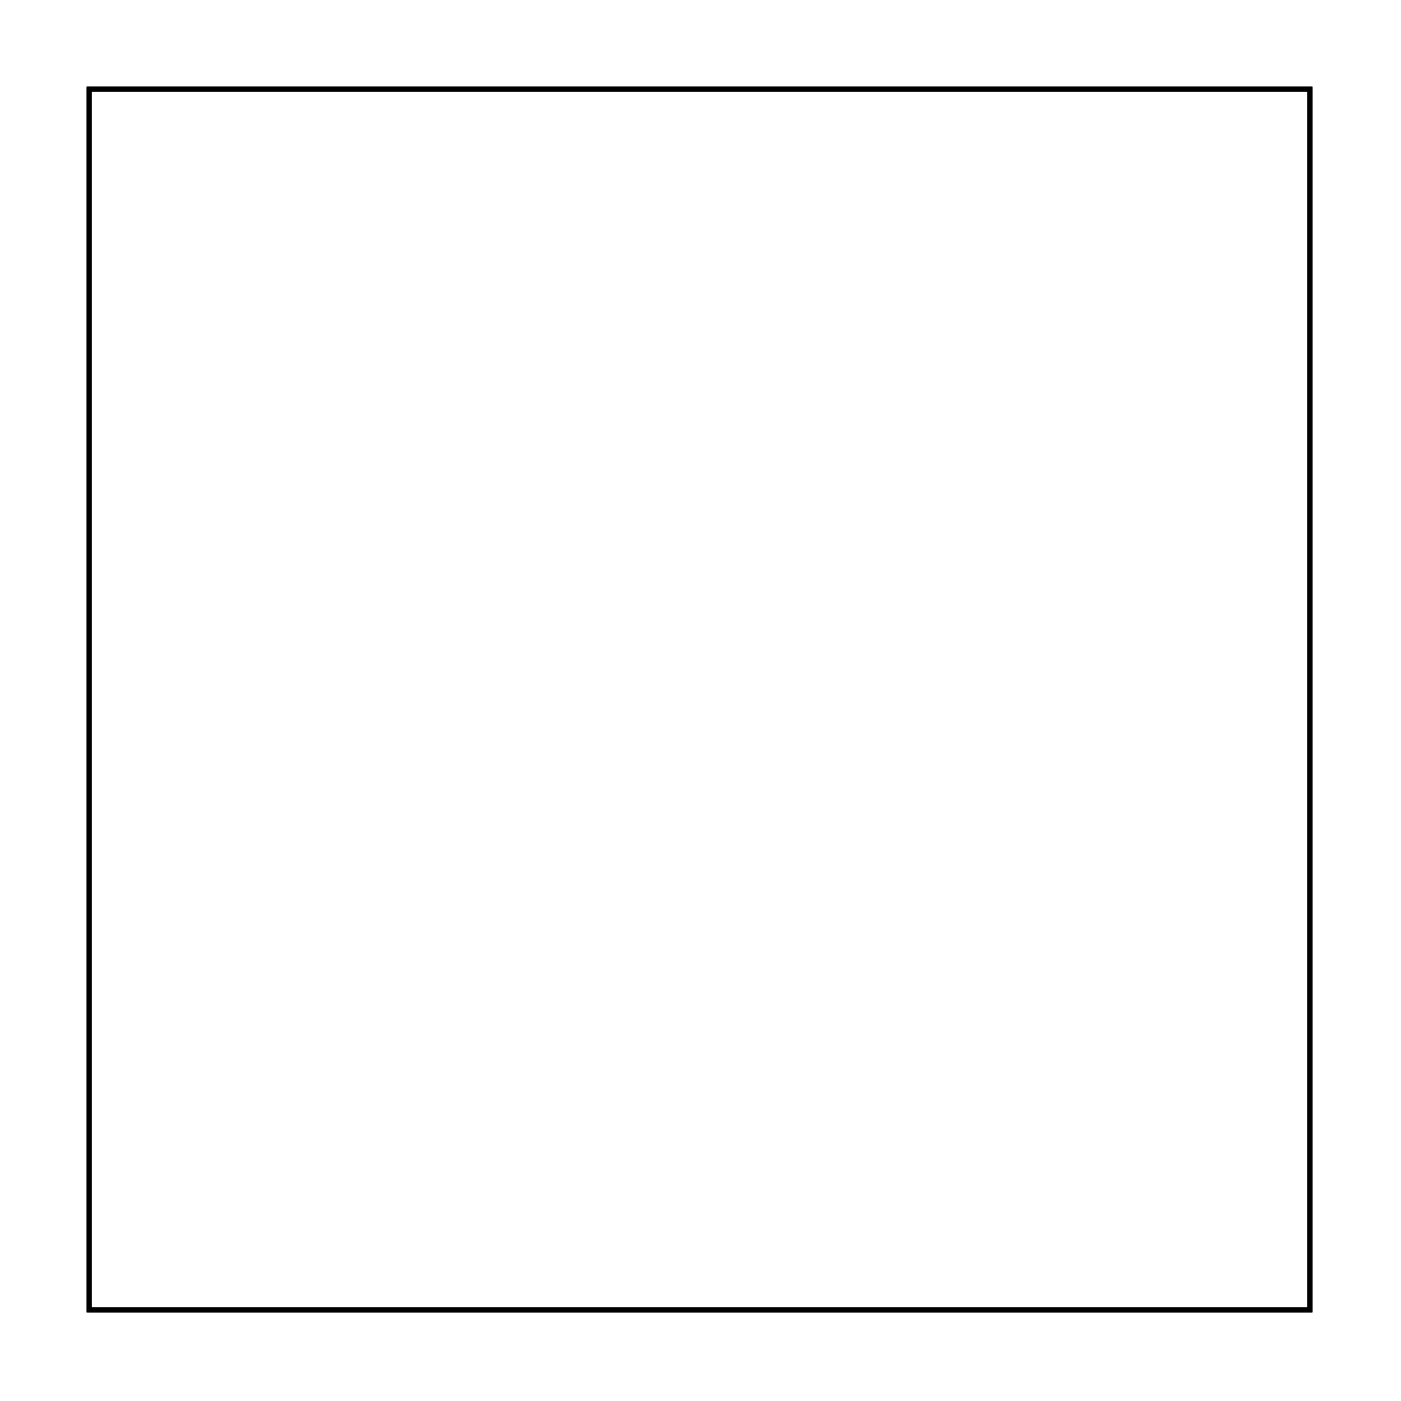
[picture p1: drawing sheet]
<svg xmlns="http://www.w3.org/2000/svg" width="57mm" height="57mm" viewBox="0 0 57 57" stroke-linecap="round" stroke-linejoin="round" font-family="sans-serif">
<path d="M3.6 3.6h49.8v49.8h-49.8z" fill="none" stroke="#000" stroke-width=".2"/>
<path d="M3.6 3.6v49.8h49.8v-49.8zM3.6 3.6h49.8v49.8h-49.8z" fill="#000"/>
<circle cx="15.3" cy="36.2" r=".7" fill="#fff"/>
<circle cx="15.3" cy="36.2" r=".7" fill="none" stroke="#fff" stroke-width=".76" stroke-linecap="butt"/>
<circle cx="15.3" cy="18.4" r=".7" fill="#fff"/>
<circle cx="15.3" cy="18.4" r=".7" fill="none" stroke="#fff" stroke-width=".76" stroke-linecap="butt"/>
<path d="M27.3 25.3h1.4v1.4h-1.4z" fill="#fff"/>
<path d="M27.3 25.3h1.4v1.4h-1.4z" fill="none" stroke="#fff" stroke-width=".76" stroke-linecap="butt"/>
<circle cx="28" cy="26" r=".7" fill="#fff"/>
<circle cx="28" cy="26" r=".7" fill="none" stroke="#fff" stroke-width=".76" stroke-linecap="butt"/>
<circle cx="28" cy="33.6" r=".7" fill="#fff"/>
<circle cx="28" cy="33.6" r=".7" fill="none" stroke="#fff" stroke-width=".76" stroke-linecap="butt"/>
<circle cx="30.5" cy="26" r=".7" fill="#fff"/>
<circle cx="30.5" cy="26" r=".7" fill="none" stroke="#fff" stroke-width=".76" stroke-linecap="butt"/>
<circle cx="30.5" cy="33.6" r=".7" fill="#fff"/>
<circle cx="30.5" cy="33.6" r=".7" fill="none" stroke="#fff" stroke-width=".76" stroke-linecap="butt"/>
<circle cx="33.1" cy="26" r=".7" fill="#fff"/>
<circle cx="33.1" cy="26" r=".7" fill="none" stroke="#fff" stroke-width=".76" stroke-linecap="butt"/>
<circle cx="33.1" cy="33.6" r=".7" fill="#fff"/>
<circle cx="33.1" cy="33.6" r=".7" fill="none" stroke="#fff" stroke-width=".76" stroke-linecap="butt"/>
<circle cx="35.6" cy="26" r=".7" fill="#fff"/>
<circle cx="35.6" cy="26" r=".7" fill="none" stroke="#fff" stroke-width=".76" stroke-linecap="butt"/>
<circle cx="35.6" cy="33.6" r=".7" fill="#fff"/>
<circle cx="35.6" cy="33.6" r=".7" fill="none" stroke="#fff" stroke-width=".76" stroke-linecap="butt"/>
<circle cx="22.9" cy="20.9" r=".7" fill="#fff"/>
<circle cx="22.9" cy="20.9" r=".7" fill="none" stroke="#fff" stroke-width=".76" stroke-linecap="butt"/>
<circle cx="22.9" cy="10.8" r=".7" fill="#fff"/>
<circle cx="22.9" cy="10.8" r=".7" fill="none" stroke="#fff" stroke-width=".76" stroke-linecap="butt"/>
<circle cx="40.7" cy="20.9" r=".7" fill="#fff"/>
<circle cx="40.7" cy="20.9" r=".7" fill="none" stroke="#fff" stroke-width=".76" stroke-linecap="butt"/>
<circle cx="30.5" cy="20.9" r=".7" fill="#fff"/>
<circle cx="30.5" cy="20.9" r=".7" fill="none" stroke="#fff" stroke-width=".76" stroke-linecap="butt"/>
<circle cx="22.9" cy="31.1" r=".7" fill="#fff"/>
<circle cx="22.9" cy="31.1" r=".7" fill="none" stroke="#fff" stroke-width=".76" stroke-linecap="butt"/>
<circle cx="15.7" cy="23.9" r=".7" fill="#fff"/>
<circle cx="15.7" cy="23.9" r=".7" fill="none" stroke="#fff" stroke-width=".76" stroke-linecap="butt"/>
<path d="M29.8 12.6h1.4v1.4h-1.4z" fill="#fff"/>
<path d="M29.8 12.6h1.4v1.4h-1.4z" fill="none" stroke="#fff" stroke-width=".76" stroke-linecap="butt"/>
<circle cx="30.5" cy="13.3" r=".7" fill="#fff"/>
<circle cx="30.5" cy="13.3" r=".7" fill="none" stroke="#fff" stroke-width=".76" stroke-linecap="butt"/>
<circle cx="30.5" cy="10.8" r=".7" fill="#fff"/>
<circle cx="30.5" cy="10.8" r=".7" fill="none" stroke="#fff" stroke-width=".76" stroke-linecap="butt"/>
<circle cx="40.7" cy="10.8" r=".75" fill="#fff"/>
<circle cx="40.7" cy="10.8" r=".75" fill="none" stroke="#fff" stroke-width=".75" stroke-linecap="butt"/>
<path d="M40 9.1l-.2 .3-.1 .4v2a1 1 0 0 0 1 1 1 1 0 0 0 1-1v-2a1 1 0 0 0-.6-1 1 1 0 0 0-1.1 .3zM40.2 10.8a.5 .5 0 0 1 1 0 .5 .5 0 0 1-1 0z" fill="#fff"/>
<g fill="none" stroke="#fff" stroke-width=".25">
<path d="M40 9.1a1 1 0 0 1 1.1-.3 1 1 0 0 1 .6 1v2a1 1 0 0 1-1 1 1 1 0 0 1-1-1v-2l.1-.4z"/>
<circle cx="40.7" cy="10.8" r=".5"/>
</g>
<circle cx="47" cy="10.8" r=".75" fill="#fff"/>
<circle cx="47" cy="10.8" r=".75" fill="none" stroke="#fff" stroke-width=".75" stroke-linecap="butt"/>
<path d="M46.3 9.1l-.2 .3-.1 .4v2a1 1 0 0 0 1 1 1 1 0 0 0 1-1v-2a1 1 0 0 0-.6-1 1 1 0 0 0-1.1 .3zM46.5 10.8a.5 .5 0 0 1 1 0 .5 .5 0 0 1-1 0z" fill="#fff"/>
<g fill="none" stroke="#fff" stroke-width=".25">
<path d="M46.3 9.1a1 1 0 0 1 1.1-.3 1 1 0 0 1 .6 1v2a1 1 0 0 1-1 1 1 1 0 0 1-1-1v-2l.1-.4z"/>
<circle cx="47" cy="10.8" r=".5"/>
</g>
<circle cx="43.7" cy="15.8" r=".75" fill="#fff"/>
<circle cx="43.7" cy="15.8" r=".75" fill="none" stroke="#fff" stroke-width=".75" stroke-linecap="butt"/>
<path d="M42 15.1a1 1 0 0 0-.2 1 1 1 0 0 0 .9 .7h2a1 1 0 0 0 1-1 1 1 0 0 0-1-1h-2h-.4zM43.2 15.8a.5 .5 0 0 1 1 0 .5 .5 0 0 1-1 0z" fill="#fff"/>
<g fill="none" stroke="#fff" stroke-width=".25">
<path d="M42 15.1l.3-.3h.4h2a1 1 0 0 1 1 1 1 1 0 0 1-1 1h-2a1 1 0 0 1-.9-.7 1 1 0 0 1 .2-1z"/>
<circle cx="43.7" cy="15.8" r=".5"/>
</g>
<path d="M6.7 7.2h2v2h-2z" fill="#fff"/>
<path d="M6.7 7.2h2v2h-2z" fill="none" stroke="#fff" stroke-width=".76" stroke-linecap="butt"/>
<circle cx="7.7" cy="8.2" r="1" fill="#fff"/>
<circle cx="7.7" cy="8.2" r="1" fill="none" stroke="#fff" stroke-width=".76" stroke-linecap="butt"/>
<circle cx="7.7" cy="13.2" r="1" fill="#fff"/>
<circle cx="7.7" cy="13.2" r="1" fill="none" stroke="#fff" stroke-width=".76" stroke-linecap="butt"/>
<circle cx="7.7" cy="18.2" r="1" fill="#fff"/>
<circle cx="7.7" cy="18.2" r="1" fill="none" stroke="#fff" stroke-width=".76" stroke-linecap="butt"/>
<path d="M39.7 45.3h2v2h-2z" fill="#fff"/>
<path d="M39.7 45.3h2v2h-2z" fill="none" stroke="#fff" stroke-width=".76" stroke-linecap="butt"/>
<circle cx="40.7" cy="46.3" r="1" fill="#fff"/>
<circle cx="40.7" cy="46.3" r="1" fill="none" stroke="#fff" stroke-width=".76" stroke-linecap="butt"/>
<circle cx="45.7" cy="46.3" r="1" fill="#fff"/>
<circle cx="45.7" cy="46.3" r="1" fill="none" stroke="#fff" stroke-width=".76" stroke-linecap="butt"/>
<circle cx="50.7" cy="46.3" r="1" fill="#fff"/>
<circle cx="50.7" cy="46.3" r="1" fill="none" stroke="#fff" stroke-width=".76" stroke-linecap="butt"/>
<path d="M6.9 26.4h2v2h-2z" fill="#fff"/>
<path d="M6.9 26.4h2v2h-2z" fill="none" stroke="#fff" stroke-width=".76" stroke-linecap="butt"/>
<circle cx="7.9" cy="27.4" r="1" fill="#fff"/>
<circle cx="7.9" cy="27.4" r="1" fill="none" stroke="#fff" stroke-width=".76" stroke-linecap="butt"/>
<circle cx="7.9" cy="32.4" r="1" fill="#fff"/>
<circle cx="7.9" cy="32.4" r="1" fill="none" stroke="#fff" stroke-width=".76" stroke-linecap="butt"/>
<circle cx="7.9" cy="37.4" r="1" fill="#fff"/>
<circle cx="7.9" cy="37.4" r="1" fill="none" stroke="#fff" stroke-width=".76" stroke-linecap="butt"/>
<path d="M44.8 35.2h2v2h-2z" fill="#fff"/>
<path d="M44.8 35.2h2v2h-2z" fill="none" stroke="#fff" stroke-width=".76" stroke-linecap="butt"/>
<circle cx="45.8" cy="36.2" r="1" fill="#fff"/>
<circle cx="45.8" cy="36.2" r="1" fill="none" stroke="#fff" stroke-width=".76" stroke-linecap="butt"/>
<circle cx="45.8" cy="31.2" r="1" fill="#fff"/>
<circle cx="45.8" cy="31.2" r="1" fill="none" stroke="#fff" stroke-width=".76" stroke-linecap="butt"/>
<circle cx="45.8" cy="26.2" r="1" fill="#fff"/>
<circle cx="45.8" cy="26.2" r="1" fill="none" stroke="#fff" stroke-width=".76" stroke-linecap="butt"/>
<path d="M6.7 45.3h2v2h-2z" fill="#fff"/>
<path d="M6.7 45.3h2v2h-2z" fill="none" stroke="#fff" stroke-width=".76" stroke-linecap="butt"/>
<circle cx="7.7" cy="46.3" r="1" fill="#fff"/>
<circle cx="7.7" cy="46.3" r="1" fill="none" stroke="#fff" stroke-width=".76" stroke-linecap="butt"/>
<circle cx="12.7" cy="46.3" r="1" fill="#fff"/>
<circle cx="12.7" cy="46.3" r="1" fill="none" stroke="#fff" stroke-width=".76" stroke-linecap="butt"/>
<circle cx="17.7" cy="46.3" r="1" fill="#fff"/>
<circle cx="17.7" cy="46.3" r="1" fill="none" stroke="#fff" stroke-width=".76" stroke-linecap="butt"/>
<circle cx="20.4" cy="23.5" r=".7" fill="#fff"/>
<circle cx="20.4" cy="23.5" r=".7" fill="none" stroke="#fff" stroke-width=".76" stroke-linecap="butt"/>
<circle cx="20.4" cy="15.8" r=".7" fill="#fff"/>
<circle cx="20.4" cy="15.8" r=".7" fill="none" stroke="#fff" stroke-width=".76" stroke-linecap="butt"/>
</svg>
